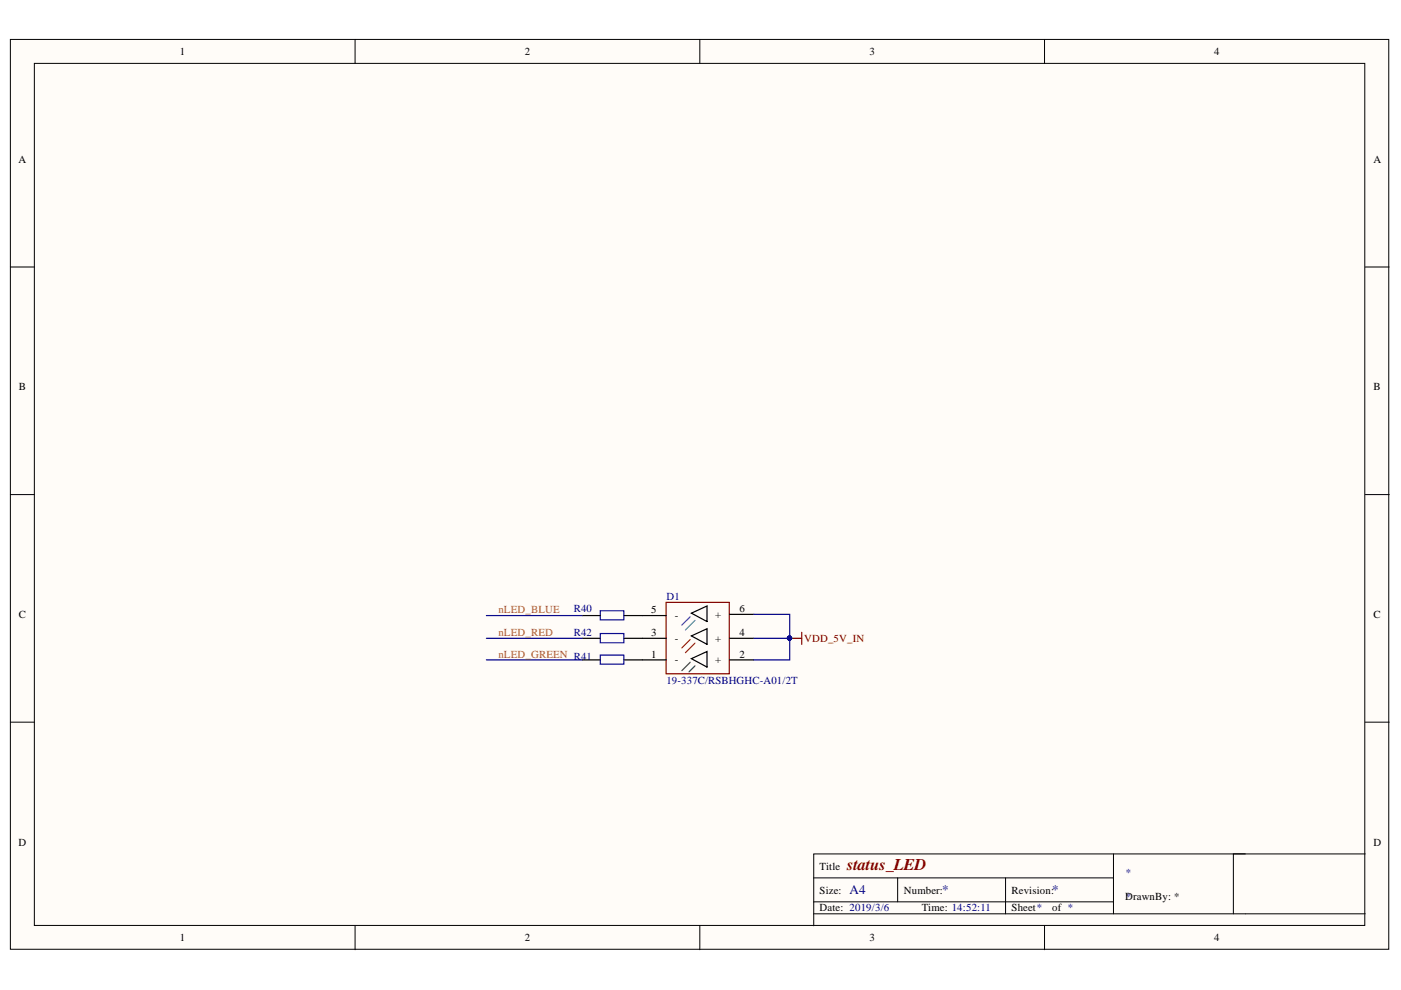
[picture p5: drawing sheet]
<svg xmlns="http://www.w3.org/2000/svg" width="297mm" height="210mm" viewBox="0 0 297 210" stroke-linecap="round" stroke-linejoin="round" font-family="sans-serif">
<defs><g id="words">
<text font-size="3.5" fill="#800000" x="179.6" y="184.4">status_LED</text>
<g font-size="2.8" fill="#000080">
<text x="180.1" y="189.6">A4</text>
<text x="199.8" y="189.6">*</text>
<text x="223.1" y="189.6">*</text>
</g>
<g font-size="2.3">
<text x="38.2" y="11.7">1</text>
<text x="111.3" y="11.7">2</text>
<text x="184.4" y="11.7">3</text>
<text x="257.5" y="11.7">4</text>
<text x="3.9" y="34.5">A</text>
<text x="291.2" y="34.5">A</text>
<text x="4" y="82.8">B</text>
<text x="291.2" y="82.8">B</text>
<text x="4" y="131">C</text>
<text x="138.1" y="130">5</text>
<text x="143.1" y="131.3">-</text>
<text x="151.6" y="131">+</text>
<text x="156.8" y="129.8">6</text>
<text x="291.2" y="131">C</text>
<text x="138.1" y="134.8">3</text>
<text x="143.1" y="136.1">-</text>
<text x="151.6" y="136.1">+</text>
<text x="156.8" y="134.8">4</text>
<text x="138.1" y="139.4">1</text>
<text x="143.1" y="140.7">-</text>
<text x="151.6" y="140.7">+</text>
<text x="156.8" y="139.4">2</text>
<text x="3.9" y="179.3">D</text>
<text x="291.2" y="179.3">D</text>
<text x="173.8" y="184.4">Title</text>
<text x="173.8" y="189.4">Size:</text>
<text x="191.6" y="189.4">Number:</text>
<text x="214.5" y="189.4">Revision:</text>
<text x="238.6" y="190.7">DrawnBy: *</text>
<text x="173.8" y="193.3">Date: 2019/3/6</text>
<text x="195.4" y="193.3">Time: 14:52:11</text>
<text x="214.5" y="193.3">Sheet*</text>
<text x="223.1" y="193.3">of *</text>
<text x="38.2" y="199.6">1</text>
<text x="111.3" y="199.6">2</text>
<text x="184.4" y="199.6">3</text>
<text x="257.5" y="199.6">4</text>
</g>
<g font-size="2.3" fill="#ad660b">
<text x="105.7" y="130">nLED_BLUE</text>
<text x="105.7" y="134.8">nLED_RED</text>
<text x="105.7" y="139.4">nLED_GREEN R41</text>
</g>
<g font-size="2.3" fill="#000080">
<text x="121.7" y="129.8">R40</text>
<text x="141.3" y="127.2">D1</text>
<text x="121.7" y="134.8">R42</text>
<text x="141.3" y="145">19-337C/RSBHGHC-A01/2T</text>
<text x="238.6" y="185.6">*</text>
<text x="238.6" y="190.7">*</text>
</g>
<text font-size="2.3" fill="#800000" x="170.5" y="136.1">VDD_5V_IN</text>
</g></defs>
<g fill="#fffcf8" stroke="#000" stroke-width=".21">
<path d="M2.2 8.4h292.2v192.9h-292.2z"/>
<path d="M7.3 13.4h282.1v182.8h-282.1z"/>
</g>
<g fill="none" stroke="#000" stroke-width=".21">
<path d="M75.3 8.4v5M148.4 8.4v5M221.5 8.4v5M2.2 56.6h5.1M289.5 56.6h5M2.2 104.9h5.1M289.5 104.9h5M2.2 153.1h5.1M289.5 153.1h5M75.3 196.3v5.1M148.4 196.3v5.1M172.5 186.1h63.6"/>
<path d="M172.5 193.8h117M172.5 191.2h63.6M190.3 186.1v5.1M213.2 186.1v7.7M221.5 196.3v5.1M236.1 181.1v12.7M264 181.1h-91.5v15.2M289.5 181.1h-28v12.7"/>
</g>
<path d="M127.3 129.5h5v1.9h-5zM127.3 138.9h5v1.9h-5zM127.3 134.3h5v2h-5z" fill="none" stroke="#0000bf" stroke-width=".25"/>
<path d="M123.5 130.5h3.8M123.5 139.9h3.8M123.5 135.3h3.8M132.4 130.5h8.9M132.4 139.9h8.9M132.4 135.3h8.9M146.6 139.7l3.3-1.6v3.3zM146.6 134.8l3.3-1.5v3.3zM146.6 130l3.3-1.5v3.3zM154.7 139.9h5.1M154.7 135.3h5.1M154.7 130.3h5.1" fill="none" stroke="#000" stroke-width=".25"/>
<path d="M103.1 135.3h20.4M103.1 139.9h20.4M103.1 130.5h20.4M159.8 130.3h7.6v9.6h-7.6M159.8 135.3h7.6" fill="none" stroke="#000080" stroke-width=".25"/>
<path d="M141.2 127.7h13.4v15.2h-13.4zM167.4 135.3h2.6M170 134.1v2.5" fill="none" stroke="#800000" stroke-width=".25"/>
<path d="M146.3 140.4l-1.7 1.8M147.4 141.2l-1.3 1.3" fill="none" stroke="#00bf00" stroke-width=".25"/>
<path d="M146.3 135.6l-1.7 1.8M147.4 136.4l-2.1 2" fill="none" stroke="#ee0e22" stroke-width=".25"/>
<path d="M146.3 130.8l-1.7 1.7M147.4 131.5l-2.1 2.1" fill="none" stroke="#009cca" stroke-width=".25"/>
<circle cx="167.4" cy="135.3" r=".46" fill="#000080" stroke="#000080" stroke-width=".21"/>
<use href="#words"/>
</svg>
